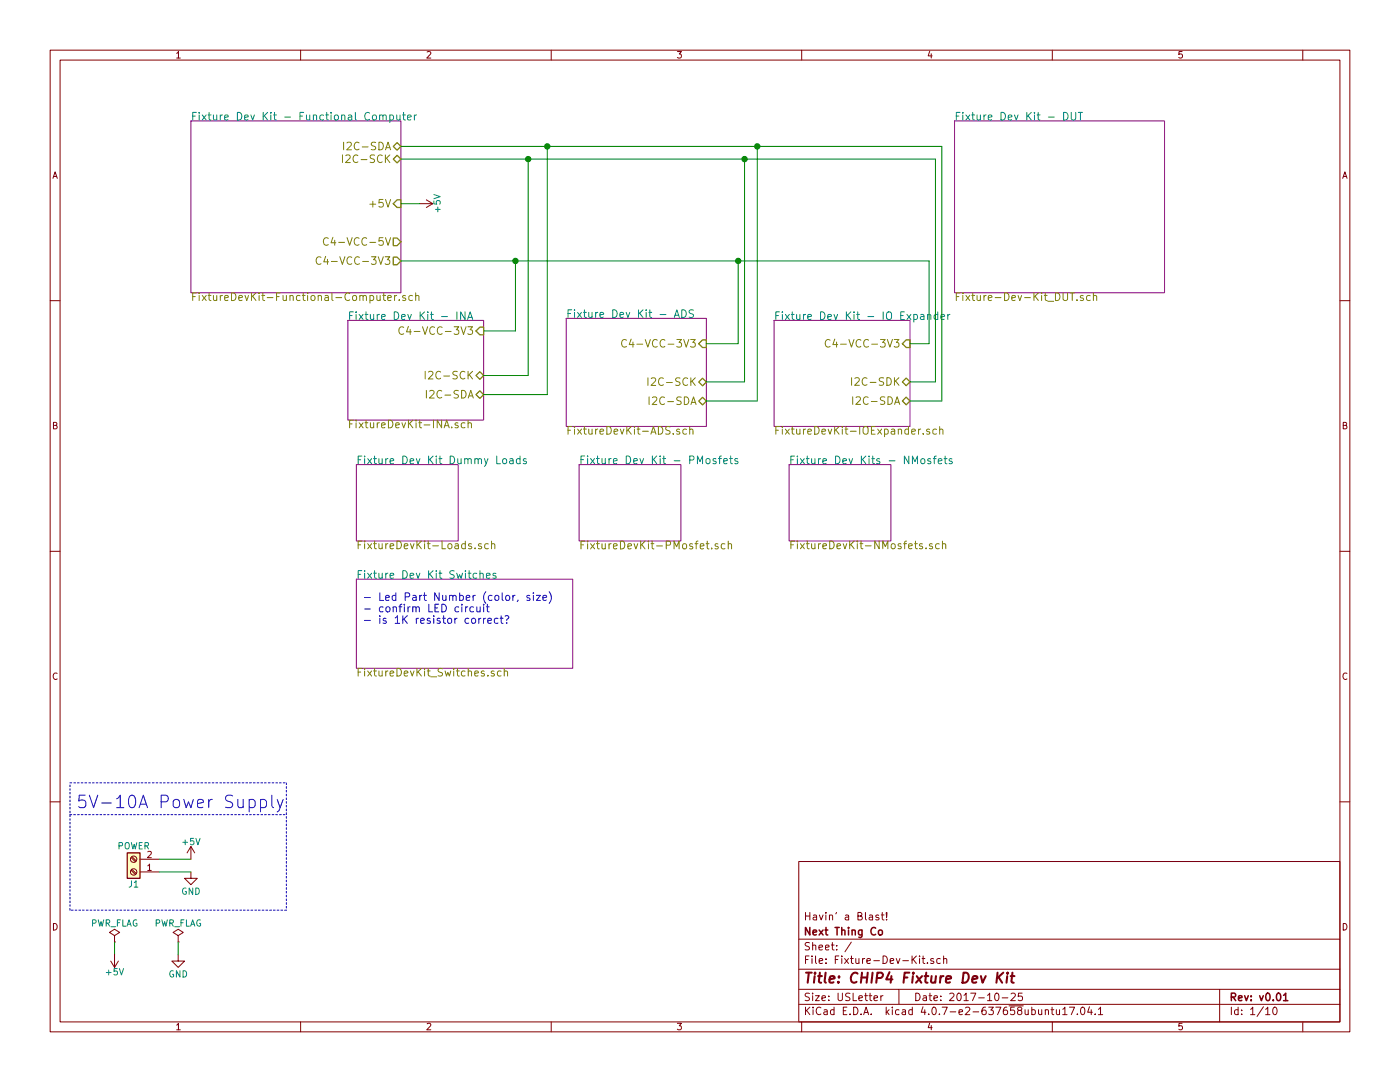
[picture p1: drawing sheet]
<svg xmlns="http://www.w3.org/2000/svg" width="279mm" height="216mm" viewBox="0 0 279 216" stroke-linecap="round" stroke-linejoin="round" font-family="sans-serif">
<g fill="none" stroke="#840000" stroke-width=".2">
<path d="M10 10h259.4v195.9h-259.4zM12 12h255.4v191.9h-255.4zM35.3 10.6l.3-.3v1.3M35.3 11.6h.7M60 10v2M85.2 10.4l.5-.1 .3 .3-.8 1h.8M110 10v2M135.2 10.3h.8l-.4 .5h.3l.1 .2-.1 .5-.2 .1-.5-.1M160 10v2M185.5 10.2l-.3 1h.8M185.9 10.7v.9M210 10v2"/>
<path d="M235.9 10.3h-.6v.6l.1-.1h.5l.1 .5-.3 .3-.4-.1M260 10v2M10.6 35.6l.4-1.3 .4 1.3M10.7 35.2h.6M85.1 39.9l1.3 .7M268 35.6l.4-1.3 .4 1.3M268.1 35.2h.6M10 60h2M83.8 40.6h2.6M86.4 40.6l-1.3 .8M267.4 60h2M10.7 84.9l.5-.1 .2-.2-.1-.2-.6-.1v1.3h.5l.2-.5-.3-.2"/>
<path d="M268.1 84.9l.5-.1 .2-.2-.1-.2-.6-.1v1.3h.5l.2-.5-.3-.2M10 110h2M267.4 110h2M11.4 134.4a.62 .62 0 0 0-.8 .4 .62 .62 0 0 0 .6 .8l.2-.1M268.8 134.4a.62 .62 0 0 0-.8 .4 .62 .62 0 0 0 .6 .8l.2-.1M10 160h2M267.4 160h2M26.2 171.1l.8 .9M26.2 173.7l.8 .8M26.3 170.9l.9 .9M26.3 173.5l.9 .8M27.9 174h3.8"/>
<path d="M27.9 171.5h3.8M29.5 172.8l.3-.4v1.3M29.5 170l.5-.1 .2 .3-.8 .9h.8M29.5 173.7h.7M38.1 174v1.3h1.3l-1.3 1.2-1.3-1.2h1.3M38.1 168.9l-.8 1.3M38.1 168.9v2.6M38.1 168.9l.8 1.3M159.4 171.9h108v32h-108zM10.7 184.3a.65 .65 0 0 1 .7 .6 .65 .65 0 0 1-.7 .7zM22.1 191.8l.8 1.2M22.9 188h.1"/>
<path d="M22.9 186.7l1-.6-1-.7-1.1 .7 1.1 .6v1.3M22.9 190.5v2.5M23.6 191.8l-.7 1.2M35.6 188h.1M35.6 186.7l1-.6-1-.7-1.1 .7 1.1 .6v1.3M35.6 190.5v1.3h1.2l-1.2 1.2-1.3-1.2h1.3M159.4 197.4h108M159.4 193.4h108M159.4 187.4h108M160.8 182.1v1.5M160.8 191.5h.5M160.8 182.8h.8"/>
<path d="M161.5 190.8h-.7v1.5M161.5 198.2h-.5l-.3 .3 .1 .3 .7 .3v.4l-.2 .2-.6-.1M161.5 188.1h-.5l-.3 .2 .1 .3 .7 .4v.4l-.2 .2-.6-.1M161.6 182.1v1.5M162.1 190.8v.1M162.1 191.3v1M162.2 198.2v.1M162.2 188.7l.2-.1h.4v1M162.2 188.1v1.5M162.2 198.7v1M162.3 182.7h.6l.1 .9M162.7 198.7h.8l-.8 1h.8"/>
<path d="M162.8 190.8v1.2l.2 .3M163 182.9l-.5 .1-.2 .2 .2 .4 .5-.1M163.4 189.1l.8-.2-.1-.3h-.4l-.3 .2 .1 .7h.6M163.5 191.8l.7-.2-.1-.3h-.4l-.2 .2 .1 .7h.5M163.5 182.6l.4 1 .4-1M164 199.2l.7-.2v-.2l-.4-.1-.3 .2 .1 .7h.6M164.7 189.1l.8-.2-.1-.3h-.4l-.3 .2 .1 .7h.6M164.8 182.1v.1M164.8 182.6v1M164.8 192.1v.2M164.8 191.3v.2M165.4 199.5v.2"/>
<path d="M165.4 198.8v.1M165.5 182.7l.2-.1 .4 .1 .1 .9M165.5 182.6v1M165.9 188.6h.6M166.1 188.1v1.3l.4 .2M166.7 191.5h.5M167 182.1l-.2 .2M167 189.4v.2M167 188.6v.2M167.3 198.2v1.2l.2 .3h.3l.3-.3v-1.2M167.4 190.8h-.7v1.5M168 190.8v.1"/>
<path d="M168 191.3v1M168.6 191.3l.7 1M168.7 182.7h.6l.1 .9M169.3 191.3l-.7 1M169.4 182.9l-.5 .1-.2 .2 .2 .4 .5-.1M169.6 198.2h-.6l-.2 .3v.3l.7 .3v.4l-.2 .2-.5-.1M169.7 191.3h.6M169.9 188l-1.3 1.9M169.9 190.8v1.2l.4 .3M170.3 198.2v1.5h.7M170.8 191.3l.1 .9 .3 .1 .2-.2M171.2 182.8l.7-.1v-.5l-.2-.1h-.5v1.5h.6l.2-.2 .1-.3-.4-.3"/>
<path d="M171.4 199.2l.7-.2v-.2l-.5-.1-.2 .2 .1 .7h.6M171.4 191.3v1M172.1 191.3v1M172.6 191.3l-.5 .2M172.6 198.7h.5M172.7 182.1v1.3l.2 .2M172.8 198.2v1.3l.3 .2M173 191.8l.7-.2v-.3h-.5l-.2 .2 .1 .7h.6M173.4 198.7h.6M173.5 182.7h.6v.9M173.6 198.2v1.3l.4 .2M174.1 182.9l-.4 .1-.3 .2 .3 .4 .4-.1"/>
<path d="M174.4 191.7h1.1M174.4 199.2l.7-.2v-.2l-.4-.1-.3 .2 .1 .7h.6M175.4 182.7a.37 .37 0 0 0-.6 .1l.1 .2 .5 .1v.2l-.2 .3-.4-.1M175.8 198.7v1M175.9 182.6h.5M176.1 182.1v1.3l.3 .2M176.2 198.7l-.4 .3M176.2 190.8a.76 .76 0 0 1 .9 .7 .76 .76 0 0 1-.9 .8zM176.9 183.4v.2M176.9 182.1v.9M177.6 191.8l.8-.2-.1-.3h-.4l-.3 .2 .1 .7h.6M178.9 191.3l.3 1 .4-1"/>
<path d="M179.4 197.4v3M180.2 191.7h1.1M182 190.8v1.5M182.2 191.4l.7 .9M182.8 198.2a.76 .76 0 0 1 .8 .7 .76 .76 0 0 1-.8 .8zM182.9 190.8l-.9 .8M183.5 190.8v.1M183.5 191.3v1M184 191.3h.6M184.2 190.8v1.2l.4 .3M184.3 198.8h.5l.1 .9M184.9 199l-.5 .1-.2 .2 .2 .4 .5-.1"/>
<path d="M185.1 192.1v.2M185.4 198.7h.6M185.6 198.2v1.3l.4 .2M186.3 191.3a.37 .37 0 0 0-.6 .2l.1 .2 .5 .1 .1 .2-.2 .3-.5-.1M186.4 199.2l.7-.2-.1-.2-.4-.1-.2 .2 .1 .7h.5M187.7 191.3h-.5l-.3 .2 .1 .6 .2 .2 .5-.1M187.8 199.5v.2M187.8 198.8v.1M188.3 191.4l.2-.1h.4l.1 1M188.3 190.8v1.5M189.5 198.3l.6-.1 .3 .4-.9 1.1h.9M191.1 198.3l.2-.1a.8 .8 0 0 1 .5 .7 .8 .8 0 0 1-.5 .8l-.2-.2-.1-.4z"/>
<path d="M192.4 198.6l.4-.4v1.5M192.4 199.7h.8M193.7 198.2h1l-.6 1.5M195.3 199.1h1.1M197.1 198.6l.4-.4v1.5M197.1 199.7h.8M198.7 198.3l.2-.1a.8 .8 0 0 1 .5 .7 .8 .8 0 0 1-.5 .8l-.2-.2-.2-.4zM200 199.1h1.1M201.8 198.3l.6-.1 .2 .4-.9 1.1h.9M204 198.2h-.7l-.1 .7 .2-.1h.5l.2 .2-.1 .5-.2 .2-.6-.2M243.4 197.4v6.5M268.1 184.3a.65 .65 0 0 1 .7 .6 .65 .65 0 0 1-.7 .7z"/>
<path d="M35.3 204.5l.3-.3v1.3M35.3 205.5h.7M60 203.9v2M85.2 204.3l.5-.1 .3 .3-.8 1h.8M110 203.9v2M135.2 204.2h.8l-.4 .5h.3l.1 .2-.1 .5-.2 .1-.5-.1M159.4 200.4h108M160 203.9v2M160.8 201v1.5M161 201.6l.6 .9M161.6 201l-.8 .8M162.3 201v.1"/>
<path d="M162.3 201.5v1M163.8 201.1a.71 .71 0 0 0-1 .5 .71 .71 0 0 0 .8 .9l.2-.2M164.5 201.5h.5l.1 1M165.1 201.8l-.5 .1-.2 .2 .2 .4 .5-.1M166.4 201.5h-.4l-.3 .3 .1 .5 .2 .2 .4-.1M166.4 201v1.5M168.3 201.7h.5M169 201h-.7v1.5h.7M169.6 202.3v.2M170.4 201a.76 .76 0 0 1 .8 .7 .76 .76 0 0 1-.8 .8zM171.9 202.3v.2M172.4 202.5l.4-1.5 .6 1.5"/>
<path d="M172.5 202h.7M173.9 202.3v.2M176.9 201v1.5M177 201.9l.4 .6M177.4 201.5l-.5 .5M178.1 201v.1M178.1 201.5v1M179.4 201.5h-.4l-.3 .3 .1 .5 .2 .2 .4-.1M180.1 201.5h.6v1M180.7 201.8l-.5 .1-.2 .2 .2 .4 .5-.1M182.1 201.5h-.5l-.2 .3v.5l.2 .2 .5-.1M182.1 201v1.5"/>
<path d="M184.2 200.9l-.4 1.1h1M184.6 201.5v1M185.3 202.3v.2M185.5 204.1l-.3 1h.8M185.9 204.6v.9M186.1 201.1l.2-.1a.8 .8 0 0 1 .6 .7 .8 .8 0 0 1-.6 .8l-.2-.2-.1-.4zM187.5 202.3v.2M188 201h1.1l-.7 1.5M189.6 201.9h1.2M191.4 202l.7-.2-.1-.3h-.4l-.2 .2 .1 .7h.5M192.7 201.1l.6-.1 .2 .4-.9 1.1h.9M194.2 201.9h1.1"/>
<path d="M196.7 201h-.5a1.11 1.11 0 0 0-.1 1.4l.4 .1 .2-.2 .1-.5-.3-.3-.4 .1-.1 .2M197.3 201h.9l-.5 .5 .5 .2v.6l-.2 .2-.7-.2M198.7 201h1l-.6 1.5M200.9 201h-.4a1.11 1.11 0 0 0-.1 1.4l.4 .1 .2-.2 .1-.5-.3-.3-.4 .1-.2 .2M201.4 200.7h2.8M202.4 201h-.7v.7l.2-.2 .5 .1 .1 .2-.1 .5-.2 .2-.5-.2M203.4 201.6l-.3-.3v-.2l.3-.1h.4l.1 .2v.3l-.5 .1-.3 .3v.4l.3 .2h.3l.2-.3v-.3l-.2-.3M204.6 201.5v.9l.4 .1 .2-.2M205.2 201.5v1M205.9 201.5h.4l.3 .3-.1 .6h-.6M205.9 201v1.5M207.3 201.5v.9l.4 .1 .2-.2"/>
<path d="M207.9 201.5v1M208.6 201.6l.2-.1h.4v1M208.6 201.5v1M209.8 201.5h.5M210 201v1.3l.3 .2M210 203.9v2M210.8 201.5l.1 .9 .4 .1 .2-.2M211.5 201.5v1M212.1 201.4l.4-.4v1.5M212.1 202.5h.9M213.4 201h1.1l-.7 1.5M215 202.3v.2"/>
<path d="M215.8 201.1l.2-.1a.8 .8 0 0 1 .5 .7 .8 .8 0 0 1-.5 .8l-.2-.2-.2-.4zM217.4 200.9l-.3 1.1h.9M217.8 201.5v1M218.6 202.3v.2M219.2 201.4l.4-.4v1.5M219.2 202.5h.9M235.9 204.2h-.6v.6l.1-.1h.5l.1 .5-.3 .3-.4-.1M245.7 201v1.5M247.1 201.5h-.4l-.3 .3 .1 .5 .2 .2 .4-.1M247.1 201v1.5M247.8 202.3v.2M247.8 201.5v.2"/>
<path d="M249.6 201.4l.4-.4v1.5M249.6 202.5h.8M252.1 200.9l-1.2 1.9M252.6 201.4l.4-.4v1.5M252.6 202.5h.8M254.2 201.1l.2-.1a.8 .8 0 0 1 .5 .7 .8 .8 0 0 1-.5 .8l-.2-.2-.2-.4zM260 203.9v2"/>
<circle cx="26.7" cy="171.4" r=".63"/>
<circle cx="26.7" cy="174" r=".63"/>
</g>
<g fill="none" stroke="#840000" stroke-width=".3">
<path d="M161.6 185.1v1.5l-.8-1.5v1.5M162.3 186.1l.7-.2-.1-.3h-.4l-.2 .2v.7h.6M163.5 185.6l.8 1M164.3 185.6l-.8 1M164.6 185.6h.6M164.8 185.1v1.3l.4 .2M166.6 185.1h.9M167.1 185.1v1.5M168 185.7l.2-.1h.4v1M168 185.1v1.5M169.3 185.1v.1M169.3 185.6v1"/>
<path d="M170.1 185.7l.2-.1h.3l.1 1M170.1 185.6v1M172 185.6v1.3l-.2 .2-.4-.1M172 185.6h-.4l-.3 .3 .1 .5 .2 .2 .4-.1M174.8 185.2a.71 .71 0 0 0-1 .5 .71 .71 0 0 0 .7 .9l.3-.2M175.4 185.7l.2-.1 .4 .1 .1 .6-.1 .2-.4 .1-.2-.2zM245.7 199l.8-.1 .1-.2-.1-.4-.2-.1h-.6v1.5M246.1 199l.5 .7M247.2 199.2l.7-.2-.1-.2-.4-.1-.2 .2v.7h.6M248.4 198.7l.3 1 .4-1M249.7 199.5v.2M249.7 198.8v.1"/>
<path d="M251.4 198.7l.3 1 .4-1M252.8 198.3l.2-.1a.8 .8 0 0 1 .5 .7 .8 .8 0 0 1-.5 .8l-.2-.2-.2-.4zM254.1 199.5v.2M254.9 198.3l.2-.1a.8 .8 0 0 1 .5 .7 .8 .8 0 0 1-.5 .8l-.2-.2-.2-.4zM256.2 198.6l.4-.4v1.5M256.2 199.7h.8"/>
</g>
<g fill="none" stroke="#840000" stroke-width=".41">
<path d="M160.9 194.1h1.1M161.4 194.1l-.2 2M162.6 194.8l-.2 1.3M162.7 194.1l-.1 .2 .2-.1-.1-.1-.1 .2M163.3 194.8h.7M163.6 194.1l-.2 1.7 .1 .2 .4 .1M164.8 194.1l-.2 1.7 .2 .3M165.6 195.4l.9-.2v-.4h-.8l-.2 1 .3 .3 .5-.1M167.3 195.9l.1 .1-.1 .1-.1-.1 .1-.1v.2M167.5 194.8l-.1 .2-.1-.1 .2-.1-.1 .2M171.1 194.3a.87 .87 0 0 0-1 0 .87 .87 0 0 0-.3 .9 .69 .69 0 0 0 .3 .8 .69 .69 0 0 0 .8-.1M171.9 195h1.2"/>
<path d="M172 194.1l-.2 2M173.2 194.1l-.3 2M174.1 194.1l-.2 2M175 195.1l.9-.1a.56 .56 0 0 0 .1-.8l-.9-.1-.2 2M177.5 194l-.6 1.4h1.2M177.9 194.8l-.2 1.3M180.4 195h.7M181.5 194.1h-1l-.2 2M182.2 194.8l-.2 1.3M182.3 194.1l-.1 .2 .2-.1-.1-.1-.1 .2M183 194.8l.9 1.3M184 194.8l-1.2 1.3"/>
<path d="M184.5 194.8h.8M184.9 194.1l-.2 1.7v.2l.4 .1M185.9 194.8v1.2a.56 .56 0 0 0 .7-.1M186.8 194.8l-.2 1.3M187.7 194.8l-.1 1.3M188.3 194.8h-.4l-.2 .3M188.8 195.4l1-.2-.1-.4h-.7l-.3 1 .3 .3 .6-.1M192.3 194.1a.97 .97 0 0 1 1 .6 .97 .97 0 0 1-.3 1.1l-.4 .3h-.5zM194.1 195.4l.9-.2v-.4h-.8l-.2 1 .3 .3 .5-.1M195.8 194.8l.3 1.3 .6-1.3M199.1 194.1l-.2 2M199.3 194.9l.7 1.2"/>
<path d="M200.2 194.1l-1.2 1.1M201 194.8l-.1 1.3M201.1 194.1v.2l.1-.1-.1-.1v.2M201.7 194.8h.8M202.1 194.1l-.2 1.7v.2l.4 .1"/>
</g>
<path d="M38.1 24.1h41.9v34.3h-41.9zM190.5 24.1h41.9v34.3h-41.9zM69.4 63.9h27.1v19.9h-27.1zM113 63.5h28v21.6h-28zM154.5 63.9h27.1v21.2h-27.1zM71.1 92.7h20.3v15.3h-20.3zM115.6 92.7h20.3v15.3h-20.3zM157.5 92.7h20.3v15.3h-20.3zM71.1 115.6h43.2v17.8h-43.2z" fill="none" stroke="#840084" stroke-width=".2"/>
<g fill="none" stroke="#008484" stroke-width=".2">
<path d="M38.5 23.2h.5M39.2 22.4h-.7v1.6M39.8 22.4v.2M39.8 22.9v1.1M40.4 22.9l.7 1.1M41.1 22.9l-.7 1.1M41.5 22.9h.6M41.7 22.4v1.3l.4 .3M42.6 22.9v.8a.38 .38 0 0 0 .7 .1M43.3 22.9v1.1M44 22.9v1.1M44.4 22.9l-.4 .3"/>
<path d="M44.8 23.4l.8-.1-.1-.3-.4-.1-.3 .3 .1 .7h.6M47.4 22.4a.77 .77 0 0 1 .9 .8 .77 .77 0 0 1-.9 .8zM48.8 23.4l.8-.1-.1-.3-.5-.1-.2 .3 .1 .7h.6M50.1 22.9l.3 1.1 .4-1.1M52.5 22.4v1.6M52.8 23.1l.6 .9M53.4 22.4l-.9 .9M54.1 22.4v.2M54.1 22.9v1.1M54.6 22.9h.6M54.8 22.4v1.3l.4 .3M56.8 23.4h1.2"/>
<path d="M59.9 23.2h.5M60.6 22.4h-.7v1.6M61.2 22.9v.8a.38 .38 0 0 0 .6 .1M61.8 22.9v1.1M62.5 23.1l.1-.1a.36 .36 0 0 1 .6 .2v.8M62.5 22.9v1.1M64.6 23l-.5-.1-.3 .3v.5l.2 .2h.6M65 22.9h.6M65.2 22.4v1.3l.4 .3M66.1 22.4v.2M66.1 22.9v1.1M66.8 23.1l.2-.2 .5 .2v.6l-.1 .2-.4 .1-.2-.2z"/>
<path d="M68.2 23.1v-.1a.36 .36 0 0 1 .6 .2v.8M68.2 22.9v1.1M69.5 23h.6l.1 1M70.2 23.3l-.5 .1a.3 .3 0 0 0-.2 .3 .3 .3 0 0 0 .2 .3l.5-.1M70.9 22.4v1.3l.2 .3M73.8 22.6a.72 .72 0 0 0-1.1 .5 .72 .72 0 0 0 .8 .9l.3-.2M74.4 23.1l.2-.2 .5 .2v.6l-.1 .2-.4 .1-.2-.2zM75.8 23.1v-.1a.36 .36 0 0 1 .6 .2v.8M75.8 22.9v1.1M76.4 23.2a.35 .35 0 0 1 .4-.3 .35 .35 0 0 1 .3 .3v.8M77.8 23l.4-.1 .3 .3v.5l-.1 .2h-.6M77.8 22.9v1.6"/>
<path d="M79.2 22.9v.8a.38 .38 0 0 0 .6 .1M79.8 22.9v1.1M80.3 22.9h.6M80.5 22.4v1.3l.4 .3M81.3 23.4l.8-.1-.1-.3-.4-.1-.3 .3 .1 .7h.6M82.7 22.9v1.1M83.1 22.9l-.4 .3M86.6 38.8l1.3 .4-1.3 .4M190.9 23.2h.5M191.6 22.4h-.7v1.6M192.2 22.4v.2M192.2 22.9v1.1"/>
<path d="M192.8 22.9l.7 1.1M193.5 22.9l-.7 1.1M193.9 22.9h.6M194.1 22.4v1.3l.4 .3M195 22.9v.8a.38 .38 0 0 0 .7 .1M195.7 22.9v1.1M196.4 22.9v1.1M196.8 22.9l-.4 .3M197.2 23.4l.8-.1-.1-.3-.4-.1-.3 .3 .1 .7h.6M199.8 22.4a.77 .77 0 0 1 .9 .8 .77 .77 0 0 1-.9 .8zM201.2 23.4l.8-.1-.1-.3-.5-.1-.2 .3 .1 .7h.6M202.5 22.9l.3 1.1 .4-1.1"/>
<path d="M204.9 22.4v1.6M205.2 23.1l.6 .9M205.8 22.4l-.9 .9M206.5 22.4v.2M206.5 22.9v1.1M207 22.9h.6M207.2 22.4v1.3l.4 .3M209.2 23.4h1.2M212.3 22.4a.77 .77 0 0 1 .9 .8 .77 .77 0 0 1-.9 .8zM213.8 22.4v1.3l.3 .3h.3l.3-.3v-1.3M215.2 22.4h.9M215.6 22.4v1.6"/>
<path d="M86.6 40.1v.6h.6l-.1-.1 .1-.5h.5l.2 .2-.2 .4M86.9 41.8h1M87.4 41.3v1M69.8 63h.5M70.5 62.2h-.7v1.6M71.1 62.2v.2M71.1 62.7v1.1M71.7 62.7l.8 1.1M72.5 62.7l-.8 1.1M72.8 62.7h.6M73.1 62.2v1.4l.3 .2M73.9 62.7v.9a.38 .38 0 0 0 .7 0"/>
<path d="M74.6 62.7v1.1M75.3 62.7v1.1M75.7 62.7l-.4 .3M76.1 63.2l.8-.1-.1-.3-.4-.1-.3 .3 .1 .7h.6M78.7 62.2a.77 .77 0 0 1 .9 .8 .77 .77 0 0 1-.9 .8zM80.1 63.2l.8-.1-.1-.3-.4-.1-.3 .3 .1 .7h.6M81.4 62.7l.3 1.1 .4-1.1M83.8 62.2v1.6M84.1 62.9l.6 .9M84.7 62.2l-.9 .9M85.4 62.2v.2M85.4 62.7v1.1"/>
<path d="M85.9 62.7h.6M86.1 62.2v1.4l.4 .2M88.1 63.2h1.2M91.2 62.2v1.6M92.8 62.2v1.6l-.9-1.6v1.6M93.3 63.8l.5-1.6 .5 1.6M93.4 63.3h.8M113.4 62.6h.5M114.1 61.8h-.7v1.5M114.7 61.8v.2M114.7 62.3v1M115.3 62.3l.8 1"/>
<path d="M116.1 62.3l-.8 1M116.4 62.3h.6M116.6 61.8v1.3l.4 .2M117.5 62.3v.8a.38 .38 0 0 0 .7 .1M118.2 62.3v1M118.9 62.3v1M119.3 62.3l-.4 .3M119.7 62.8l.8-.1-.1-.3-.4-.1-.3 .3 .1 .7h.6M122.3 61.8a.77 .77 0 0 1 .9 .8 .77 .77 0 0 1-.9 .7zM123.7 62.8l.8-.1-.1-.3-.4-.1-.3 .3 .1 .7h.6M125 62.3l.3 1 .4-1M127.4 61.8v1.5"/>
<path d="M127.7 62.5l.6 .8M128.3 61.8l-.9 .9M129 61.8v.2M129 62.3v1M129.5 62.3h.6M129.7 61.8v1.3l.4 .2M131.7 62.8h1.2M134.6 63.3l.5-1.5 .5 1.5M134.7 62.9h.7M136.1 61.8a.77 .77 0 0 1 .9 .8 .77 .77 0 0 1-.9 .7zM138.4 61.9a.62 .62 0 0 0-.8 .1v.4l.7 .4v.4a.62 .62 0 0 1-.8 .1M154.8 63h.5"/>
<path d="M155.6 62.2h-.8v1.6M156.1 62.2v.2M156.1 62.7v1.1M156.7 62.7l.8 1.1M157.5 62.7l-.8 1.1M157.9 62.7h.6M158.1 62.2v1.4l.4 .2M159 62.7v.9a.38 .38 0 0 0 .6 0M159.6 62.7v1.1M160.4 62.7v1.1M160.8 62.7l-.4 .3M161.2 63.2l.8-.1-.1-.3-.5-.1-.2 .3 .1 .7h.6"/>
<path d="M163.8 62.2a.77 .77 0 0 1 .8 .8 .77 .77 0 0 1-.8 .8zM165.2 63.2l.7-.1v-.3l-.5-.1-.2 .3 .1 .7h.6M166.4 62.7l.4 1.1 .4-1.1M168.9 62.2v1.6M169.1 62.9l.7 .9M169.8 62.2l-.9 .9M170.4 62.2v.2M170.4 62.7v1.1M171 62.7h.6M171.2 62.2v1.4l.4 .2M173.2 63.2h1.2M176.3 62.2v1.6"/>
<path d="M177 62.5a.5 .5 0 0 1 .6-.3 .5 .5 0 0 1 .3 .5v.9a.53 .53 0 0 1-.6 .2 .53 .53 0 0 1-.4-.6zM179.8 63h.5M180.5 62.2h-.7v1.6h.7M181 62.7l.8 1.1M181.8 62.7l-.8 1.1M182.4 62.8l.4-.1 .3 .3v.5l-.1 .2h-.6M182.4 62.7v1.6M183.7 62.8h.6l.1 1M184.4 63.1l-.5 .1a.3 .3 0 0 0-.2 .3 .3 .3 0 0 0 .2 .3l.5-.1M185.1 62.9l.1-.1a.36 .36 0 0 1 .6 .2v.8M185.1 62.7v1.1M187.1 62.8l-.4-.1-.3 .3v.5l.2 .2h.5"/>
<path d="M187.1 62.2v1.6M187.8 63.2l.7-.1-.1-.3-.4-.1-.2 .3 .1 .7h.5M189.2 62.7v1.1M189.6 62.7l-.4 .3M71.5 91.7h.5M72.2 91h-.7v1.5M72.8 91v.2M72.8 91.5v1M73.4 91.5l.8 1M74.2 91.5l-.8 1M74.5 91.5h.6M74.8 91v1.3l.3 .2"/>
<path d="M75.6 91.5v.8a.38 .38 0 0 0 .7 .1M76.3 91.5v1M77 91.5v1M77.4 91.5l-.4 .3M77.9 92l.7-.1-.1-.3-.4-.1-.2 .2v.8h.6M80.4 91a.77 .77 0 0 1 .9 .8 .77 .77 0 0 1-.9 .7zM81.8 92l.8-.1-.1-.3-.4-.1-.3 .2 .1 .8h.6M83.1 91.5l.3 1 .4-1M85.5 91v1.5M85.8 91.7l.6 .8M86.4 91l-.9 .9M87.1 91v.2"/>
<path d="M87.1 91.5v1M87.6 91.5h.6M87.8 91v1.3l.4 .2M89.8 91a.77 .77 0 0 1 .9 .8 .77 .77 0 0 1-.9 .7zM91.4 91.5v.8a.38 .38 0 0 0 .6 .1M92 91.5v1M92.7 91.7l.1-.1a.36 .36 0 0 1 .6 .1v.8M92.7 91.5v1M93.4 91.7a.35 .35 0 0 1 .3-.2 .35 .35 0 0 1 .4 .2v.8M94.8 91.7v-.1a.36 .36 0 0 1 .6 .1v.8M94.8 91.5v1M95.4 91.7a.35 .35 0 0 1 .4-.2 .35 .35 0 0 1 .3 .2v.8"/>
<path d="M96.7 91.5l.3 1M97.4 91.5l-.5 1.4-.2 .1M99.1 91v1.5h.8M100.4 91.7l.2-.2 .4 .2 .1 .6-.1 .2h-.4l-.2-.1zM101.8 91.6h.5l.1 .9M102.4 91.9h-.5a.3 .3 0 0 0-.2 .3 .3 .3 0 0 0 .2 .3h.5M103.8 91.6l-.4-.1-.4 .3v.5l.2 .2h.6M103.8 91v1.5M105 91.6l-.4-.1-.2 .2 .1 .2 .5 .2v.4h-.6M116 91.7h.5M116.7 91h-.7v1.5M117.3 91v.1"/>
<path d="M117.3 91.5v1M117.9 91.5l.8 1M118.7 91.5l-.8 1M119 91.5h.6M119.3 91v1.3v.2h.3M120.1 91.5l.1 1h.4l.2-.1M120.8 91.5v1M121.5 91.5v1M122 91.5l-.3 .1-.2 .2M122.4 92l.8-.1-.1-.3-.5-.1-.2 .2 .1 .8h.6M125 91a.78 .78 0 0 1 .9 .8 .78 .78 0 0 1-.9 .7zM126.5 92l.7-.1-.1-.3-.4-.1-.2 .2v.8h.6"/>
<path d="M127.7 91.5l.4 1 .3-1M130.2 91v1.5M130.4 91.6l.7 .9M131.1 91l-.9 .9M131.7 91v.1M131.7 91.5v1M132.3 91.5h.5M132.5 91v1.3v.2h.3M134.5 91.9h1.2M137.6 91.8l.8-.1 .1-.2-.1-.4-.8-.1v1.5M139.2 92.5v-1.5l.5 1.1 .5-1.1v1.5M141 91.6l.4-.1 .3 .3v.4l-.3 .3h-.4l-.1-.3z"/>
<path d="M142.9 91.6l-.4-.1-.2 .2 .1 .2 .5 .2v.4h-.6M143.4 91.5h.6M144 91l-.3 .1-.1 .1v1.3M144.4 92l.8-.1-.1-.3-.5-.1-.2 .2 .1 .8h.6M145.6 91.5h.6M145.8 91v1.3l.1 .2h.3M147.2 91.6l-.4-.1-.2 .2 .1 .2 .5 .2v.4h-.6M157.8 91.7h.5M158.6 91h-.8v1.5M159.1 91v.2M159.1 91.5v1M159.7 91.5l.8 1"/>
<path d="M160.5 91.5l-.8 1M160.9 91.5h.6M161.1 91v1.3l.4 .2M162 91.5v.8a.38 .38 0 0 0 .6 .1M162.6 91.5v1M163.3 91.5v1M163.8 91.5l-.5 .3M164.2 92l.7-.1v-.3l-.5-.1-.2 .2 .1 .8h.6M166.8 91a.77 .77 0 0 1 .8 .8 .77 .77 0 0 1-.8 .7zM168.2 92l.7-.1v-.3l-.5-.1-.2 .2 .1 .8h.6M169.4 91.5l.4 1 .4-1M171.9 91v1.5"/>
<path d="M172.1 91.7l.7 .8M172.8 91l-.9 .9M173.4 91v.2M173.4 91.5v1M174 91.5h.5M174.2 91v1.3l.3 .2M175.5 91.6l-.3-.1-.2 .2v.2l.5 .2v.4h-.5M177.4 91.9h1.2M181.4 91v1.5l-.9-1.5v1.5M182.1 92.5v-1.5l.5 1.1 .5-1.1v1.5M183.8 91.7l.3-.2 .4 .2 .1 .6-.2 .2h-.3l-.3-.1zM185.7 91.6l-.3-.1-.3 .2 .1 .2 .5 .2v.4h-.6"/>
<path d="M186.3 91.5h.5M186.8 91l-.3 .2v1.3M187.2 92l.8-.1-.1-.3-.4-.1-.3 .2 .1 .8h.6M188.4 91.5h.6M188.6 91v1.3l.4 .2M190 91.6l-.4-.1-.2 .2 .1 .2 .5 .2v.4h-.6M71.5 114.6h.5M72.2 113.9h-.7v1.5M72.8 113.9v.1M72.8 114.4v1M73.4 114.4l.8 1M74.2 114.4l-.8 1"/>
<path d="M74.5 114.4h.6M74.8 113.9v1.3l.3 .2M75.6 114.4v.8a.38 .38 0 0 0 .7 0M76.3 114.4v1M77 114.4v1M77.4 114.4l-.4 .3M77.9 114.9l.7-.2-.1-.2-.4-.1-.2 .2v.7h.6M80.4 113.9a.77 .77 0 0 1 .9 .7 .77 .77 0 0 1-.9 .8zM81.8 114.9l.8-.2-.1-.2-.4-.1-.3 .2 .1 .7h.6M83.1 114.4l.3 1 .4-1M85.5 113.9v1.5M85.8 114.5l.6 .9"/>
<path d="M86.4 113.9l-.9 .8M87.1 113.9v.1M87.1 114.4v1M87.6 114.4h.6M87.8 113.9v1.3l.4 .2M90.7 113.9a.62 .62 0 0 0-.9 .1v.5l.8 .3v.4a.62 .62 0 0 1-.8 .1M91.2 114.4l.2 1 .3-.7 .3 .7 .3-1M92.9 113.9v.1M92.9 114.4v1M93.4 114.4h.6M93.6 113.9v1.3l.4 .2M95.1 114.5l-.4-.1-.3 .3v.4l.2 .2h.5"/>
<path d="M95.8 114.5h.1a.36 .36 0 0 1 .5 .1v.8M95.8 113.9v1.5M97.1 114.9l.7-.2-.1-.2-.4-.1-.2 .2 .1 .7h.5M99 114.5l-.4-.1-.2 .2 .1 .2 .5 .2v.3h-.6M23.7 168.8l.7-.1v-.5l-.7-.1v1.3M25 168.3l.2-.2 .4 .1a.83 .83 0 0 1-.1 1.2 .44 .44 0 0 1-.5-.4zM26.2 168.1l.3 1.3 .3-.9 .2 .9 .3-1.3M26.2 175.7v1.1l-.4 .2M26.8 176.1l.4-.4v1.3M26.8 177h.7M27.8 168.7h.4M28.4 168.1h-.6v1.3h.6"/>
<path d="M28.9 168.8l.6-.1 .1-.5-.7-.1v1.3M29.2 168.8l.4 .6M36.5 168.1h.9M37 167.6v1M37.1 177.2a.59 .59 0 0 0-.7 .6 .59 .59 0 0 0 .7 .6l.1-.5h-.2M38.5 177.2v1.3l-.8-1.3v1.3M38.7 167.3h-.7v.6l.2-.1 .5 .1v.5l-.2 .2-.5-.2M39.1 177.2a.64 .64 0 0 1 .7 .6 .64 .64 0 0 1-.7 .7zM39.1 167.3l.4 1.3 .4-1.3M18.5 184.2l.6-.1v-.5l-.6-.1v1.3M19.6 183.5l.3 1.3 .3-.9 .2 .9 .3-1.3M21.2 184.2l.6-.1v-.5l-.6-.1v1.3"/>
<path d="M21.2 194.1h1M21.5 184.2l.4 .6M21.7 193.6v.9M22.1 184.9h1M23.4 193.3h-.6l-.1 .6 .2-.1 .5 .1v.5l-.2 .1-.5-.1M23.4 184.1h.5M23.8 193.3l.4 1.2 .5-1.2M24 183.5h-.6v1.3M24.5 183.5v1.3h.6M25.3 184.8l.5-1.3 .4 1.3M25.5 184.4h.6M27.3 183.6a.59 .59 0 0 0-.7 .6 .59 .59 0 0 0 .7 .5v-.4h-.2"/>
<path d="M31.2 184.2l.6-.1v-.5l-.6-.1v1.3M32.3 183.5l.3 1.3 .3-.9 .2 .9 .3-1.3M33.9 184.2l.6-.1v-.5l-.6-.1v1.3M34.2 184.2l.4 .6M34.6 193.8a.59 .59 0 0 0-.7 .5 .59 .59 0 0 0 .7 .6v-.5h-.2M34.8 184.9h1M35.9 193.7v1.3l-.7-1.3v1.3M36.1 184.1h.5M36.5 193.7a.64 .64 0 0 1 .7 .6 .64 .64 0 0 1-.7 .7zM36.7 183.5h-.6v1.3M37.2 183.5v1.3h.6M38 184.8l.5-1.3 .4 1.3"/>
<path d="M38.2 184.4h.6M40 183.6a.59 .59 0 0 0-.7 .6 .59 .59 0 0 0 .7 .5v-.4h-.2"/>
</g>
<g fill="none" stroke="#848400" stroke-width=".2">
<path d="M68.4 30.9v1.5M68.6 28.4v1.5M69 31.1l.6-.2 .3 .4-.9 1.1h.9M69.2 28.5l.6-.1 .3 .4-.9 1.1h.9M71.4 31.1a.72 .72 0 0 0-1 .5 .72 .72 0 0 0 .7 .8l.3-.1M71.7 28.5a.72 .72 0 0 0-1.1 .5 .72 .72 0 0 0 .7 .9l.4-.2M72.1 31.9h1.1M72.3 29.3h1.2M74.8 31a.62 .62 0 0 0-.9 .1v.4l.8 .4v.4a.62 .62 0 0 1-.8 .1M75 28.4a.62 .62 0 0 0-.8 .1v.5l.7 .3v.4a.62 .62 0 0 1-.8 .1M75.6 28.4a.77 .77 0 0 1 .9 .7 .77 .77 0 0 1-.9 .8zM76.3 31.1a.72 .72 0 0 0-1 .5 .72 .72 0 0 0 .7 .8l.3-.1"/>
<path d="M76.4 39.8h-.7l-.1 .7 .2-.1 .6 .1 .1 .5-.3 .3-.6-.1M76.9 30.9v1.5M76.9 29.9l.5-1.5 .6 1.5M76.9 39.8l.5 1.5 .6-1.5M77.1 29.5h.7M77.1 31.6l.7 .8M77.8 30.9l-.9 .9M38.5 59.2h.5M39.2 58.4h-.7v1.6M39.8 58.4v.2M39.8 59v1M40.4 59l.7 1"/>
<path d="M41.1 59l-.7 1M41.5 59h.6M41.7 58.4v1.4l.4 .2M42.6 59v.8a.38 .38 0 0 0 .7 0M43.3 59v1M44 59v1M44.4 59l-.4 .3M44.8 59.5l.8-.2-.1-.3h-.4l-.3 .2 .1 .7h.6M46.2 58.4a.77 .77 0 0 1 .9 .8 .77 .77 0 0 1-.9 .8zM47.7 59.5l.7-.2-.1-.3h-.4l-.2 .2v.7h.6M48.9 59l.4 1 .3-1M50.2 58.4v1.6"/>
<path d="M50.4 59.1l.7 .9M51.1 58.4l-.9 .9M51.7 58.4v.2M51.7 59v1M52.2 59h.6M52.5 58.4v1.4l.3 .2M53.3 59.4h1.2M55.2 59.2h.5M55.9 58.4h-.7v1.6M56.5 59v.8a.38 .38 0 0 0 .6 0M57.1 59v1M57.9 59.1v-.1a.36 .36 0 0 1 .6 .2v.8"/>
<path d="M57.9 59v1M59.9 59h-.4l-.3 .3v.4l.1 .2h.6M60.3 59h.6M60.5 58.4v1.4l.4 .2M61.4 58.4v.2M61.4 59v1M62.2 59h.4l.3 .3v.4l-.3 .3-.4-.1-.1-.2zM63.5 59.1l.1-.1a.36 .36 0 0 1 .6 .2v.8M63.5 59v1M64.1 51.4a.72 .72 0 0 0-1.1 .5 .72 .72 0 0 0 .8 .9l.3-.2M64.9 59h.6v1M65 51.2l-.4 1h1"/>
<path d="M65.4 51.7v1.1M65.5 47.6a.72 .72 0 0 0-1 .5 .72 .72 0 0 0 .7 .8l.3-.1M65.5 59.3l-.5 .1a.3 .3 0 0 0-.2 .3 .3 .3 0 0 0 .2 .3l.5-.1M66.1 52.2h1.2M66.2 58.4v1.4l.3 .2M66.4 47.3l-.3 1.1h.9M66.8 47.9v1M67 59.4h1.2M67.6 48.4h1.2M67.8 51.2l.5 1.6 .5-1.6M69.3 47.4l.5 1.5 .5-1.5M69.8 58.6a.72 .72 0 0 0-1 .5 .72 .72 0 0 0 .7 .9l.3-.2"/>
<path d="M70.2 51.4a.72 .72 0 0 0-1 .5 .72 .72 0 0 0 .7 .9l.3-.2M70.4 59.1l.3-.1 .4 .1 .1 .6-.2 .2-.3 .1-.3-.2zM71.7 47.6a.72 .72 0 0 0-1.1 .5 .72 .72 0 0 0 .7 .8l.4-.1M71.7 51.4a.72 .72 0 0 0-1 .5 .72 .72 0 0 0 .7 .9l.3-.2M71.8 59.1l.1-.1a.36 .36 0 0 1 .6 .2v.8M71.8 59v1M72.4 52.2h1.1M72.5 59.2a.35 .35 0 0 1 .3-.3 .35 .35 0 0 1 .3 .3v.8M73.2 47.6a.72 .72 0 0 0-1 .5 .72 .72 0 0 0 .7 .8l.3-.1M73.8 40.7h1.2M73.8 48.4h1.2M73.8 59h.5l.3 .3v.4l-.2 .2h-.6"/>
<path d="M73.8 59v1.5M74.1 51.2h1l-.6 .6 .4 .1 .2 .2-.1 .5-.2 .2h-.5l-.2-.2M74.4 40.2v1.1M75.2 59v.8a.38 .38 0 0 0 .7 0M75.5 51.2l.5 1.6 .5-1.6M75.9 59v1M76.4 59h.6M76.4 47.4h-.7l-.1 .8 .2-.2 .6 .1 .1 .6-.3 .2-.6-.1M76.6 58.4v1.4l.4 .2M76.9 51.2h.9l-.5 .6 .3 .1 .2 .2-.1 .5-.2 .2h-.4l-.2-.2M76.9 47.4l.5 1.5 .6-1.5M77.4 59.5l.7-.2-.1-.3h-.4l-.2 .2v.7h.6"/>
<path d="M78.7 59v1M79.2 59l-.5 .3M79.7 59.8v.2M80.9 59h-.3l-.3 .2 .1 .2 .5 .1v.4h-.6M82.3 59h-.4l-.3 .3v.4l.1 .2h.6M83 59.1v-.1a.36 .36 0 0 1 .6 .2v.8M83 58.4v1.6M190.9 59.2h.5M191.6 58.4h-.7v1.6M192.2 58.4v.2M192.2 59v1M192.8 59l.7 1"/>
<path d="M193.5 59l-.7 1M193.9 59h.6M194.1 58.4v1.4l.4 .2M195 59v.8a.38 .38 0 0 0 .7 0M195.7 59v1M196.4 59v1M196.8 59l-.4 .3M197.2 59.5l.8-.2-.1-.3h-.4l-.3 .2 .1 .7h.6M198.6 59.4h1.2M200.5 58.4a.77 .77 0 0 1 .9 .8 .77 .77 0 0 1-.9 .8zM201.9 59.5l.8-.2-.1-.3h-.4l-.3 .2 .1 .7h.6M203.2 59l.3 1 .4-1"/>
<path d="M204.5 59.4h1.1M206.3 58.4v1.6M206.6 59.1l.6 .9M207.2 58.4l-.9 .9M207.9 58.4v.2M207.9 59v1M208.4 59h.6M208.6 58.4v1.4l.4 .2M210.6 58.4a.77 .77 0 0 1 .9 .8 .77 .77 0 0 1-.9 .8zM212.2 58.4v1.3l.3 .3h.3l.3-.3v-1.3M213.6 58.4h.8M214 58.4v1.6"/>
<path d="M214.9 59.8v.2M216.2 59h-.4l-.2 .2 .1 .2 .5 .1v.4h-.6M217.6 59h-.5l-.3 .3v.4l.2 .2h.6M218.2 59.1l.1-.1a.36 .36 0 0 1 .6 .2v.8M218.2 58.4v1.6M80.6 65.4a.72 .72 0 0 0-1.1 .4 .72 .72 0 0 0 .8 .9l.3-.1M81.5 65.1l-.4 1.1h1M81.9 65.7v1M82.7 66.1h1.1M84.3 65.2l.5 1.5 .5-1.5M84.9 74.1v1.5M85.1 77.9v1.5"/>
<path d="M85.5 74.2l.6-.1 .3 .4-.9 1.1h.9M85.8 78.1l.5-.2 .3 .4-.9 1.1h.9M86.7 65.4a.72 .72 0 0 0-1 .4 .72 .72 0 0 0 .7 .9l.3-.1M87.9 74.2a.72 .72 0 0 0-1 .5 .72 .72 0 0 0 .7 .9l.3-.1M88.2 78.1a.72 .72 0 0 0-1.1 .4 .72 .72 0 0 0 .8 .9l.3-.1M88.2 65.4a.72 .72 0 0 0-1 .4 .72 .72 0 0 0 .7 .9l.3-.1M88.6 75h1.1M88.8 78.8h1.2M88.9 66.1h1.1M90.6 65.2h1l-.5 .6 .3 .1 .2 .2-.1 .5-.2 .1h-.5l-.2-.1M91.3 74.2a.62 .62 0 0 0-.9 0v.5l.8 .3v.5a.62 .62 0 0 1-.8 0M91.5 78a.62 .62 0 0 0-.8 .1v.4l.7 .3v.5a.62 .62 0 0 1-.8 0"/>
<path d="M92 65.2l.5 1.5 .5-1.5M92.1 77.9a.77 .77 0 0 1 .9 .8 .77 .77 0 0 1-.9 .7zM92.8 74.2a.72 .72 0 0 0-1 .5 .72 .72 0 0 0 .7 .9l.3-.1M93.4 65.2h.9l-.5 .6 .4 .1 .1 .2-.1 .5-.2 .1h-.4l-.2-.1M93.4 74.1v1.5M93.4 79.4l.6-1.5 .5 1.5M93.6 79h.7M93.6 74.8l.7 .8M94.3 74.1l-.9 .9M125 67.9a.72 .72 0 0 0-1 .5 .72 .72 0 0 0 .7 .9l.3-.2M126 67.7l-.4 1.1h.9M126.3 68.2v1.1"/>
<path d="M127.1 68.7h1.2M128.8 67.7l.5 1.6 .5-1.6M129.3 75.4v1.5M129.5 79.2v1.5M130 75.5l.6-.1 .3 .4-1 1.1h1M130.2 79.3l.6-.1 .3 .4-1 1.1h1M131.2 67.9a.72 .72 0 0 0-1.1 .5 .72 .72 0 0 0 .8 .9l.3-.2M132.4 75.5a.72 .72 0 0 0-1 .5 .72 .72 0 0 0 .7 .9l.3-.1M132.6 79.3a.72 .72 0 0 0-1 .5 .72 .72 0 0 0 .7 .9l.3-.1M132.7 67.9a.72 .72 0 0 0-1 .5 .72 .72 0 0 0 .7 .9l.3-.2M133 76.3h1.2M133.3 68.7h1.2"/>
<path d="M135.1 67.7h.9l-.5 .6 .4 .1 .1 .2-.1 .5-.2 .2h-.4l-.2-.2M135.7 75.5a.62 .62 0 0 0-.8 0v.5l.7 .3v.5a.62 .62 0 0 1-.8 0M135.9 79.3a.62 .62 0 0 0-.8 0v.5l.8 .3v.5a.62 .62 0 0 1-.8 0M136.4 67.7l.6 1.6 .5-1.6M136.6 79.2a.77 .77 0 0 1 .9 .8 .77 .77 0 0 1-.9 .7zM137.2 75.5a.72 .72 0 0 0-1 .5 .72 .72 0 0 0 .7 .9l.3-.1M137.8 67.7h1l-.5 .6 .3 .1 .2 .2-.1 .5-.2 .2h-.5l-.2-.2M137.9 75.4v1.5M138.1 76l.7 .9M138.8 75.4l-.9 .9M165.7 67.9a.72 .72 0 0 0-1.1 .5 .72 .72 0 0 0 .8 .9l.3-.2M166.6 67.7l-.4 1.1h1"/>
<path d="M167 68.2v1.1M167.7 68.7h1.2M169.4 67.7l.5 1.6 .5-1.6M170 75.4v1.5M170.2 79.2v1.5M170.6 75.5l.6-.1 .3 .4-.9 1.1h.9M170.8 79.3l.6-.1 .3 .4-.9 1.1h.9M171.8 67.9a.72 .72 0 0 0-1 .5 .72 .72 0 0 0 .7 .9l.3-.2M173 75.5a.72 .72 0 0 0-1 .5 .72 .72 0 0 0 .7 .9l.3-.2M173.3 79.3a.72 .72 0 0 0-1.1 .5 .72 .72 0 0 0 .7 .9l.4-.2M173.3 67.9a.72 .72 0 0 0-1 .5 .72 .72 0 0 0 .7 .9l.3-.2M173.7 76.3h1.1"/>
<path d="M174 68.7h1.1M175.7 67.7h1l-.6 .6 .4 .1 .2 .2-.1 .5-.2 .2h-.5l-.2-.2M176.4 75.4a.62 .62 0 0 0-.9 .1v.4l.8 .4v.4a.62 .62 0 0 1-.8 .1M176.6 79.2a.62 .62 0 0 0-.8 .1v.5l.7 .3v.4a.62 .62 0 0 1-.8 .1M177 75.4a.77 .77 0 0 1 .9 .7 .77 .77 0 0 1-.9 .8zM177.1 67.7l.5 1.6 .5-1.6M177.2 79.2a.77 .77 0 0 1 .9 .7 .77 .77 0 0 1-.9 .8zM178.5 67.7h.9l-.5 .6 .3 .1 .2 .2-.1 .5-.2 .2h-.4l-.2-.2M178.5 75.4v1.5M178.7 76l.7 .9M179.4 75.4l-.9 .8M209.1 60.1h1.2"/>
<path d="M69.8 84.6h.5M70.5 83.8h-.7v1.6M71.1 83.8v.2M71.1 84.4v1M71.7 84.4l.8 1M72.5 84.4l-.8 1M72.8 84.4h.6M73.1 83.8v1.4l.3 .2M73.9 84.4v.8a.38 .38 0 0 0 .7 0M74.6 84.4v1M75.3 84.4v1M75.7 84.4l-.4 .3"/>
<path d="M76.1 84.9l.8-.2-.1-.3h-.4l-.3 .2 .1 .7h.6M77.5 83.8a.77 .77 0 0 1 .9 .8 .77 .77 0 0 1-.9 .8zM79 84.9l.7-.2-.1-.3h-.4l-.2 .2v.7h.6M80.2 84.4l.4 1 .3-1M81.5 83.8v1.6M81.7 84.5l.7 .9M82.4 83.8l-.9 .9M83 83.8v.2M83 84.4v1M83.6 84.4h.6M83.8 83.8v1.4l.4 .2M84.6 84.8h1.2"/>
<path d="M86.5 83.8v1.6M88.1 83.8v1.6l-.9-1.6v1.6M88.6 85.4l.6-1.6 .5 1.6M88.8 84.9h.7M90.1 85.2v.2M91.4 84.4h-.4l-.2 .2 .1 .2 .5 .1v.4h-.6M92.8 84.4h-.4l-.4 .3v.4l.2 .2h.6M93.4 84.5l.1-.1a.36 .36 0 0 1 .6 .2v.8M93.4 83.8v1.6M113.4 85.9h.5M114.1 85.1h-.7v1.5M114.7 85.1v.2"/>
<path d="M114.7 85.6v1M115.3 85.6l.8 1M116.1 85.6l-.8 1M116.4 85.6h.6M116.6 85.1v1.3l.4 .2M117.5 85.6v.8a.38 .38 0 0 0 .7 .1M118.2 85.6v1M118.9 85.6v1M119.3 85.6l-.4 .3M119.7 86.1l.8-.1-.1-.3-.4-.1-.3 .3 .1 .7h.6M121.1 85.1a.77 .77 0 0 1 .9 .8 .77 .77 0 0 1-.9 .7zM122.6 86.1l.7-.1-.1-.3-.4-.1-.2 .3v.7h.6"/>
<path d="M123.8 85.6l.4 1 .3-1M125.1 85.1v1.5M125.3 85.8l.7 .8M126 85.1l-.9 .9M126.6 85.1v.2M126.6 85.6v1M127.2 85.6h.5M127.4 85.1v1.3l.3 .2M128.2 86.1h1.2M129.9 86.6l.5-1.5 .5 1.5M130 86.2h.8M131.4 85.1a.77 .77 0 0 1 .9 .8 .77 .77 0 0 1-.9 .7z"/>
<path d="M133.2 80.1h1.2M133.7 85.2a.62 .62 0 0 0-.8 .1v.4l.8 .4v.4a.62 .62 0 0 1-.9 .1M134.4 86.5v.1M135.6 85.7l-.3-.1-.3 .3 .1 .2 .5 .1v.4h-.6M137 85.7l-.4-.1-.3 .3v.5l.1 .2h.6M137.6 85.8l.1-.1a.36 .36 0 0 1 .6 .2v.7M137.6 85.1v1.5M137.9 80.7l.5-1.5 .5 1.5M138 80.3h.8M154.8 85.9h.5M155.6 85.1h-.8v1.5M156.1 85.1v.2"/>
<path d="M156.1 85.6v1M156.7 85.6l.8 1M157.5 85.6l-.8 1M157.9 85.6h.6M158.1 85.1v1.3l.4 .2M159 85.6v.8a.38 .38 0 0 0 .6 .1M159.6 85.6v1M160.4 85.6v1M160.8 85.6l-.4 .3M161.2 86.1l.8-.1-.1-.3-.5-.1-.2 .3 .1 .7h.6M162.6 85.1a.77 .77 0 0 1 .9 .8 .77 .77 0 0 1-.9 .7zM164 86.1l.8-.1-.1-.3-.4-.1-.3 .3 .1 .7h.6"/>
<path d="M165.3 85.6l.3 1 .4-1M166.6 85.1v1.5M166.8 85.8l.7 .8M167.5 85.1l-.9 .9M168.1 85.1v.2M168.1 85.6v1M168.6 85.6h.6M168.8 85.1v1.3l.4 .2M169.7 86.1h1.2M171.6 85.1v1.5M172.3 85.3a.5 .5 0 0 1 .6-.2 .5 .5 0 0 1 .4 .5l-.1 .8a.53 .53 0 0 1-.6 .2 .53 .53 0 0 1-.4-.5zM173.9 80.1h1.2"/>
<path d="M173.9 85.9h.5M174.7 85.1h-.8v1.5h.8M175.2 85.6l.7 1M175.9 85.6l-.7 1M176.5 85.7l.5-.1 .3 .3v.5l-.2 .2h-.6M176.5 85.6v1.5M177.9 85.7h.6l.1 .9M178.5 80.7l.5-1.5 .6 1.5M178.6 86l-.5 .1a.3 .3 0 0 0-.3 .2 .3 .3 0 0 0 .3 .3h.5M178.7 80.3h.7M179.3 85.8v-.1a.36 .36 0 0 1 .6 .2v.7M179.3 85.6v1"/>
<path d="M181.3 85.7l-.4-.1-.3 .3v.5l.1 .2h.6M181.3 85.1v1.5M181.9 86.1l.8-.1-.1-.3-.4-.1-.3 .3 .1 .7h.6M183.3 85.6v1M183.7 85.6l-.4 .3M184.3 86.5v.1M185.5 85.7l-.4-.1-.2 .3 .1 .2 .5 .1v.4h-.6M186.9 85.7l-.4-.1-.3 .3v.5l.1 .2h.6M187.5 85.8l.1-.1a.36 .36 0 0 1 .6 .2v.7M187.5 85.1v1.5M71.5 108.7h.5M72.2 108h-.7v1.5"/>
<path d="M72.8 108v.1M72.8 108.5v1M73.4 108.5l.8 1M74.2 108.5l-.8 1M74.5 108.5h.6M74.8 108v1.3l.3 .2M75.6 108.5v.8a.38 .38 0 0 0 .7 0M76.3 108.5v1M77 108.5v1M77.4 108.5l-.4 .3M77.9 109l.7-.2-.1-.2-.4-.1-.2 .2v.7h.6M79.2 108a.77 .77 0 0 1 .9 .7 .77 .77 0 0 1-.9 .8z"/>
<path d="M80.7 109l.7-.2-.1-.2-.4-.1-.2 .2v.7h.6M81.9 108.5l.4 1 .3-1M83.2 108v1.5M83.4 108.6l.7 .9M84.1 108l-.9 .8M84.7 108v.1M84.7 108.5v1M85.3 108.5h.6M85.5 108v1.3l.4 .2M86.3 108.9h1.2M88.2 108v1.5h.8M89.5 108.6l.2-.1 .4 .1 .1 .6-.2 .2-.3 .1-.2-.2z"/>
<path d="M90.8 108.6h.6l.1 .9M91.5 108.8l-.5 .1a.3 .3 0 0 0-.3 .3 .3 .3 0 0 0 .3 .3l.5-.1M92.9 108.6l-.5-.1-.3 .3v.4l.2 .2h.6M92.9 108v1.5M94.1 108.6l-.4-.1-.2 .2 .1 .2 .5 .2v.3h-.6M94.8 109.3v.2M96.1 108.6l-.4-.1-.2 .2 .1 .2 .5 .2v.3h-.6M97.5 108.6l-.5-.1-.3 .3v.4l.2 .2h.6M98.1 108.6h.1a.36 .36 0 0 1 .6 .1v.8M98.1 108v1.5M116 108.7h.5M116.7 108h-.7v1.5"/>
<path d="M117.3 108v.1M117.3 108.5v1M117.9 108.5l.8 1M118.7 108.5l-.8 1M119 108.5h.6M119.3 108v1.3v.1l.3 .1M120.1 108.5l.1 .9 .4 .1 .2-.1M120.8 108.5v1M121.5 108.5v1M122 108.5l-.3 .1-.2 .2M122.4 109l.8-.1-.1-.3-.5-.1-.2 .2 .1 .7h.6M123.8 108a.78 .78 0 0 1 .9 .8 .78 .78 0 0 1-.9 .7z"/>
<path d="M125.3 109l.7-.1v-.3l-.5-.1-.2 .2 .1 .7h.6M126.5 108.5l.4 1 .4-1M127.9 108v1.5M128.1 108.6l.6 .9M128.7 108l-.8 .9M129.4 108v.1M129.4 108.5v1M129.9 108.5h.6M130.1 108v1.3l.1 .1 .3 .1M131 108.9h1.2M133 108.8l.7-.1 .1-.2-.1-.4-.7-.1v1.5M134.5 109.5v-1.5l.5 1.1 .5-1.1v1.5"/>
<path d="M136.3 108.6l.4-.1 .3 .3v.4l-.3 .3-.4-.1-.1-.2zM138.2 108.6l-.4-.1-.2 .2 .1 .2 .5 .2v.3h-.6M138.7 108.5h.6M139.3 108l-.3 .1-.1 .1v1.3M139.8 109l.7-.1-.1-.3-.4-.1-.2 .2v.7h.6M140.9 108.5h.6M141.1 108v1.3l.1 .1 .3 .1M142 109.4v.1M143.3 108.6l-.4-.1-.2 .2 .1 .2 .5 .2v.3h-.6M144.7 108.6l-.5-.1-.3 .3 .2 .6h.6M145.3 108.6l.2-.1 .4 .1 .1 .9M145.3 108v1.5"/>
<path d="M157.8 108.7h.5M158.6 108h-.8v1.5M159.1 108v.1M159.1 108.5v1M159.7 108.5l.8 1M160.5 108.5l-.8 1M160.9 108.5h.6M161.1 108v1.3l.4 .2M162 108.5v.8a.38 .38 0 0 0 .6 0M162.6 108.5v1M163.3 108.5v1M163.8 108.5l-.5 .3"/>
<path d="M164.2 109l.7-.2v-.2l-.5-.1-.2 .2 .1 .7h.6M165.6 108a.77 .77 0 0 1 .9 .7 .77 .77 0 0 1-.9 .8zM167 109l.8-.2-.1-.2-.4-.1-.3 .2 .1 .7h.6M168.3 108.5l.3 1 .4-1M169.6 108v1.5M169.8 108.6l.7 .9M170.5 108l-.9 .8M171.1 108v.1M171.1 108.5v1M171.6 108.5h.6M171.8 108v1.3l.4 .2M172.7 108.9h1.2"/>
<path d="M175.5 108v1.5l-.9-1.5v1.5M176.2 109.5v-1.5l.5 1.1 .5-1.1v1.5M177.9 108.6l.3-.1 .4 .1 .1 .6-.2 .2-.3 .1-.3-.2zM179.8 108.6l-.3-.1-.3 .2 .1 .2 .5 .2v.3h-.6M180.3 108.5h.6M180.9 108l-.4 .2v1.3M181.3 109l.8-.2-.1-.2-.4-.1-.3 .2 .1 .7h.6M182.5 108.5h.6M182.7 108v1.3l.4 .2M184.1 108.6l-.4-.1-.2 .2 .1 .2 .5 .2v.3h-.6M184.8 109.3v.2M186.1 108.6l-.4-.1-.2 .2v.2l.6 .2v.3h-.6"/>
<path d="M187.5 108.6l-.5-.1-.3 .3v.4l.2 .2h.6M188.1 108.6h.1a.36 .36 0 0 1 .5 .1v.8M188.1 108v1.5M71.5 134.1h.5M72.2 133.4h-.7v1.5M72.8 133.4v.1M72.8 133.9v1M73.4 133.9l.8 1M74.2 133.9l-.8 1M74.5 133.9h.6M74.8 133.4v1.3l.3 .2M75.6 133.9v.8a.38 .38 0 0 0 .7 0"/>
<path d="M76.3 133.9v1M77 133.9v1M77.4 133.9l-.4 .3M77.9 134.4l.7-.2-.1-.2-.4-.1-.2 .2v.7h.6M79.2 133.4a.77 .77 0 0 1 .9 .7 .77 .77 0 0 1-.9 .8zM80.7 134.4l.7-.2-.1-.2-.4-.1-.2 .2v.7h.6M81.9 133.9l.4 1 .3-1M83.2 133.4v1.5M83.4 134l.7 .9M84.1 133.4l-.9 .8M84.7 133.4v.1M84.7 133.9v1"/>
<path d="M85.3 133.9h.6M85.5 133.4v1.3l.4 .2M86 135.1h1.1M88.3 133.5a.62 .62 0 0 0-.8 0v.5l.7 .3v.4a.62 .62 0 0 1-.8 .1M88.8 133.9l.3 1 .3-.7 .3 .7 .3-1M90.6 133.4v.1M90.6 133.9v1M91.1 133.9h.6M91.3 133.4v1.3l.4 .2M92.8 134l-.4-.1-.3 .3v.4l.1 .2h.6M93.4 134h.1a.36 .36 0 0 1 .6 .1v.8M93.4 133.4v1.5"/>
<path d="M94.7 134.4l.8-.2-.1-.2-.4-.1-.3 .2 .1 .7h.6M96.6 134l-.3-.1-.3 .2 .1 .2 .5 .2v.3h-.6M97.4 134.7v.2M98.6 134l-.4-.1-.2 .2 .1 .2 .5 .2v.3h-.6M100 134l-.4-.1-.3 .3v.4l.1 .2h.6M100.6 134h.1a.36 .36 0 0 1 .6 .1v.8M100.6 133.4v1.5"/>
</g>
<g fill="none" stroke="#848400" stroke-width=".25">
<path d="M78.5 31.8l.7-.8 .8 .8-.8 .7zM79.2 28.4l.8 .8-.8 .8-.7-.8zM79.2 39.9h.8v1.5h-.8l-.7-.8zM78.5 47.5h.7l.8 .8-.8 .7h-.7zM78.5 51.3h.7l.8 .8-.8 .7h-.7zM95 74.9l.8-.7 .7 .7-.7 .8zM95.8 78l.7 .7-.7 .8-.8-.8zM95.8 65.3h.7v1.5h-.7l-.8-.8zM139.4 76.2l.8-.7 .8 .7-.8 .8zM139.4 68.6l.8-.8h.8v1.5h-.8zM180.1 76.2l.7-.8 .8 .8-.8 .8zM180.1 68.6l.7-.8h.8v1.5h-.8z"/>
<path d="M139.4 80l.8-.7 .8 .7-.8 .8zM180.1 80l.7-.8 .8 .8-.8 .8z"/>
</g>
<g fill="none" stroke="#008400" stroke-width=".2">
<path d="M80 31.8h106.7v44.4h-5.1M80 29.2h108v50.8h-6.4M105.4 31.8v43.1h-8.9M109.2 29.2v49.5h-12.7M148.6 31.8v44.4h-7.6M151.1 29.2v50.8h-10.1M80 40.6h3.8M80 52.1h105.4v16.5h-3.8M102.9 52.1v13.9h-6.4M147.3 52.1v16.5h-6.3M31.7 171.5h6.4M31.7 174h6.4"/>
<path d="M22.9 188v2.5M35.6 188v2.5"/>
</g>
<path d="M25.4 170.2h2.5v5.1h-2.5z" fill="#ffffc2" stroke="#ffffc2" stroke-width=".2"/>
<path d="M25.4 170.2h2.5v5.1h-2.5z" fill="none" stroke="#840000" stroke-width=".25"/>
<g fill="none" stroke="#0000c2" stroke-width=".2">
<path d="M72.7 119.2h1.2M75.8 118.3v1.5h.7M77 119.3l.7-.1-.1-.3-.4-.1-.2 .2v.7h.6M79 118.9l-.4-.1-.3 .3v.4l.1 .2h.6M79 118.3v1.5M80.9 119.1l.7-.1 .2-.2-.1-.4-.2-.1h-.6v1.5M82.4 118.9h.6l.1 .9M83.1 119.2h-.6a.3 .3 0 0 0-.2 .3 .3 .3 0 0 0 .2 .3l.6-.1M83.8 118.8v1M84.2 118.8l-.4 .3M84.5 118.8h.6M84.7 118.3v1.3l.4 .2"/>
<path d="M87.6 118.3v1.5l-.9-1.5v1.5M88.3 118.8v.8a.38 .38 0 0 0 .7 .1M89 118.8v1M89.7 118.9h.1a.36 .36 0 0 1 .6 .1v.8M89.7 118.8v1M90.4 119a.35 .35 0 0 1 .3-.2 .35 .35 0 0 1 .3 .2v.8M91.7 118.9l.5-.1 .3 .3v.4l-.2 .2h-.6M91.7 118.3v1.5M93 119.3l.8-.1-.1-.3-.4-.1-.3 .2 .1 .7h.6M94.4 118.8v1M94.8 118.8l-.4 .3M97 118.1a1.75 1.75 0 0 0 0 2.3"/>
<path d="M98.2 118.9l-.4-.1-.3 .3v.4l.1 .2h.6M98.8 118.9l.3-.1 .4 .1 .1 .6-.2 .2-.3 .1-.3-.1zM100.2 118.3v1.3l.2 .2M101 118.9l.2-.1 .5 .1v.6l-.1 .2-.4 .1-.2-.1zM102.4 118.8v1M102.8 118.8l-.4 .3M103.4 119.7l-.2 .3M105.7 118.9l-.3-.1-.3 .2 .1 .2 .5 .2v.3h-.6M106.5 118.3v.1M106.5 118.8v1M107.1 118.8h.7l-.7 1h.7M108.4 119.3l.7-.1-.1-.3-.4-.1-.2 .2v.7h.6"/>
<path d="M109.6 118.1a1.75 1.75 0 0 1 0 2.3M72.7 121.5h1.2M72.7 123.8h1.2M75.8 122.9v.1M75.8 123.4v1M76.5 121.2l-.5-.1-.3 .3v.4l.2 .2h.6M77 123.4h-.3l-.2 .2v.2l.5 .2v.3h-.5M77.1 121.2l.2-.1 .4 .1 .1 .6-.1 .2-.4 .1-.2-.2zM78.5 121.2a.36 .36 0 0 1 .6 .1v.8M78.5 121.1v1M78.9 123.3l.4-.4v1.5M78.9 124.4h.9"/>
<path d="M79.6 121.1h.6M80.2 120.6l-.4 .2v1.3M80.4 122.9v1.5M80.6 123.5l.7 .9M80.7 120.6v.1M80.7 121.1v1M81.3 122.9l-.9 .8M81.4 121.1v1M81.9 121.1l-.5 .3M82.4 121.2a.36 .36 0 0 1 .6 .1v.8M82.4 121.1v1M83 121.3a.35 .35 0 0 1 .4-.2 .35 .35 0 0 1 .3 .2v.8"/>
<path d="M83.1 123.4v1M83.5 123.4l-.4 .3M83.9 123.9l.8-.2-.1-.3h-.4l-.3 .2 .1 .7h.6M85.6 120.6v1.5h.7M85.8 123.4h-.3l-.3 .2 .1 .2 .5 .2v.3h-.6M86.6 122.9v.1M86.6 123.4v1M86.8 121.3h.5M87.6 120.6h-.8v1.5h.8M87.8 123.4h-.3l-.3 .2 .1 .2 .5 .2v.3h-.6M88.2 120.6a.77 .77 0 0 1 .9 .7 .77 .77 0 0 1-.9 .8zM88.3 123.4h.6"/>
<path d="M88.5 122.9v1.3l.4 .2M89.4 123.5l.2-.1 .5 .1v.6l-.1 .2-.4 .1-.2-.2zM90.8 123.4v1M91.2 123.4l-.4 .3M91.5 121.2l-.4-.1-.3 .3v.4l.2 .2h.5M92.2 120.6v.1M92.2 121.1v1M92.9 121.1v1M93.3 121.1l-.4 .3M93.5 123.4h-.4l-.3 .3v.4l.2 .2h.5M94.2 123.5l.2-.1 .4 .1 .1 .6-.1 .2-.4 .1-.2-.2zM94.5 121.2l-.4-.1-.3 .3v.4l.1 .2h.6"/>
<path d="M95.1 121.1v.8a.38 .38 0 0 0 .7 0M95.6 123.4v1M95.8 121.1v1M96 123.4l-.4 .3M96.5 123.4v1M96.5 120.6v.1M96.5 121.1v1M96.9 123.4l-.4 .3M97.1 121.1h.5M97.3 120.6v1.3l.3 .2M97.4 123.9l.7-.2-.1-.3h-.4l-.2 .2v.7h.6M99.4 123.4h-.4l-.3 .3v.4l.1 .2h.6"/>
<path d="M99.8 123.4h.6M100 122.9v1.3l.4 .2M100.8 122.9h.5a.39 .39 0 0 1 .2 .4 .39 .39 0 0 1-.3 .3l-.1 .2M101.1 124.2v.2M17 158.7h-1.2l-.1 1.2 .4-.3 .8 .1 .2 .4-.1 .8-.3 .3h-.6l-.4-.3M17.8 158.7l.9 2.5 .8-2.5M23.3 159.4l.7-.7v2.5M25.9 158.9a.59 .59 0 0 1 .6-.2 .59 .59 0 0 1 .4 .5 1.42 1.42 0 0 1-.4 2 .63 .63 0 0 1-.7-.5 2.26 2.26 0 0 1 .1-1.8zM32.2 160h.9a.69 .69 0 0 0 .5-.7 .69 .69 0 0 0-.5-.6h-.9v2.5M34.6 159.7a.69 .69 0 0 1 1.2 .3v.7a.68 .68 0 0 1-.6 .5 .68 .68 0 0 1-.7-.5zM36.7 159.5l.5 1.7 .4-1.2 .5 1.2 .5-1.7M41.7 159.5v1.7"/>
<path d="M42.4 159.5a.68 .68 0 0 0-.7 .5M46.4 158.8l-.9-.1a.61 .61 0 0 0-.5 .6 .61 .61 0 0 0 .5 .6 .95 .95 0 0 1 .9 .6 .64 .64 0 0 1-.5 .7l-.9-.1M47.5 159.5v1.3a.61 .61 0 0 0 .9 .3l.1-.2M48.5 159.5v1.7M49.7 159.6a.79 .79 0 0 1 1.1 .1l.1 .3-.1 .9a.82 .82 0 0 1-1.1 .2M49.7 159.5v2.5M52 159.6a.79 .79 0 0 1 1.1 .1l.1 .3-.1 .9a.82 .82 0 0 1-1.1 .2M52 159.5v2.5M54.3 158.7v2.1l.3 .4M55.3 159.5l.6 1.7M56.5 159.5l-.8 2.3-.4 .2M20.3 160.2h1.9"/>
<path d="M23.3 161.2h1.4M27.8 161.2l.8-2.5 .8 2.5M28 160.5h1.2M39.4 160.4l1.2-.3-.1-.5-.7-.1-.4 .4 .1 1.2 .3 .1 .7-.1"/>
</g>
<path d="M14 156.2h43.1M57.1 156.2v25.4M14 162.6h43.1M14 181.6v-25.4M57.1 181.6h-43.1" fill="none" stroke="#0000c2" stroke-width=".2" stroke-dasharray=".3 .4"/>
<g fill="#008400" stroke="#008400" stroke-width=".25">
<circle cx="102.9" cy="52.1" r=".51"/>
<circle cx="105.4" cy="31.8" r=".51"/>
<circle cx="109.2" cy="29.2" r=".51"/>
<circle cx="147.3" cy="52.1" r=".51"/>
<circle cx="148.6" cy="31.8" r=".51"/>
<circle cx="151.1" cy="29.2" r=".51"/>
</g>
</svg>
